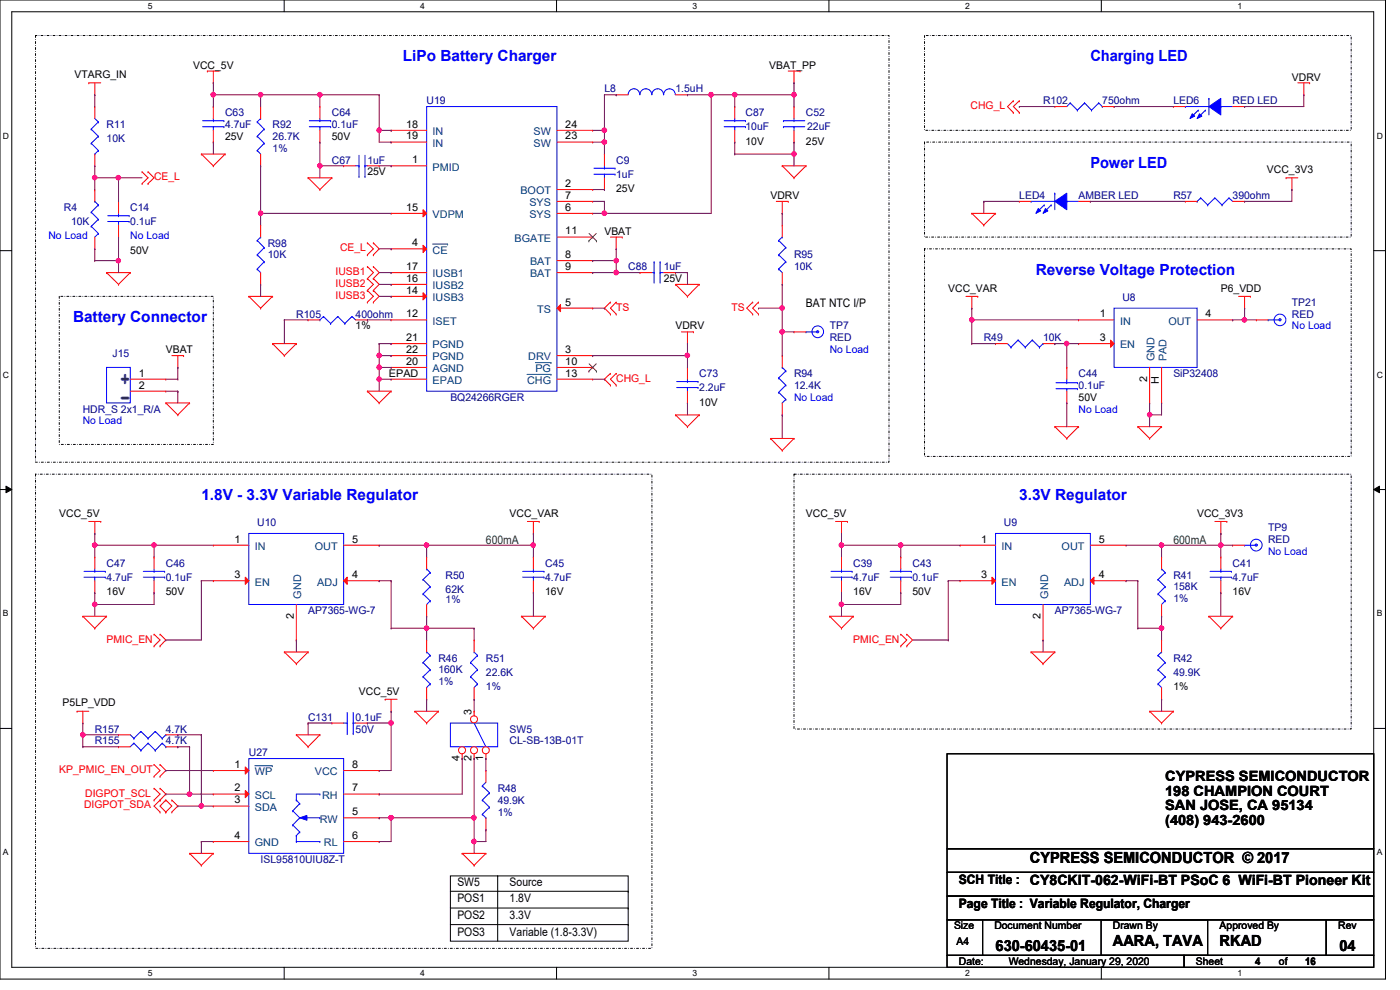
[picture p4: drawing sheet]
<svg xmlns="http://www.w3.org/2000/svg" width="297mm" height="210mm" viewBox="0 0 297 210" stroke-linecap="round" stroke-linejoin="round" font-family="sans-serif">
<defs><g id="words">
<g font-size="4.7" fill="#400080">
<text x="27.9" y="82" transform="rotate(-90 27.9 82)">+</text>
<text x="25.1" y="85.7">-</text>
</g>
<g font-size="3.3" fill="#00f">
<text x="85.5" y="13">LiPo Battery Charger</text>
<text x="231.3" y="13">Charging LED</text>
<text x="231.3" y="35.7">Power LED</text>
<text x="219.7" y="58.3">Reverse Voltage Protection</text>
<text x="15.5" y="68.4">Battery Connector</text>
<text x="42.7" y="106.1">1.8V - 3.3V Variable Regulator</text>
<text x="216.2" y="106.1">3.3V Regulator</text>
</g>
<g font-size="3.3">
<text x="218.5" y="183">CYPRESS SEMICONDUCTOR © 2017</text>
<text x="211.2" y="201.6">630-60435-01</text>
<text x="236.1" y="200.6">AARA, TAVA</text>
<text x="258.7" y="200.6">RKAD</text>
<text x="284.1" y="201.6">04</text>
</g>
<g font-size="3">
<text x="247.2" y="165.7">CYPRESS SEMICONDUCTOR</text>
<text x="247.2" y="168.8">198 CHAMPION COURT</text>
<text x="247.2" y="171.9">SAN JOSE, CA 95134</text>
<text x="247.2" y="175">(408) 943-2600</text>
</g>
<g font-size="2.8">
<text x="203.4" y="187.6">SCH Title : CY8CKIT-062-WiFi-BT PSoC 6 WiFi-BT Pioneer Kit</text>
<text x="203.4" y="192.7">Page Title : Variable Regulator, Charger</text>
</g>
<g font-size="2.5">
<text x="171" y="65.1">BAT NTC I/P</text>
<text x="97" y="188">SW5</text>
<text x="97" y="191.3">POS1</text>
<text x="108.1" y="188">Source</text>
<text x="108.1" y="191.3">1.8V</text>
<text x="97" y="194.9">POS2</text>
<text x="108.1" y="194.9">3.3V</text>
<text x="97" y="198.6">POS3</text>
<text x="108.1" y="198.6">Variable (1.8-3.3V)</text>
</g>
<g font-size="2.5" fill="#008000">
<text x="103.1" y="115.4">600mA</text>
<text x="248.9" y="115.4">600mA</text>
</g>
<g font-size="2.2">
<text x="15.8" y="16.6">VTARG_IN</text>
<text x="41" y="14.6">VCC_5V</text>
<text x="163.2" y="14.6">VBAT_PP</text>
<text x="274.1" y="17.1">VDRV</text>
<text x="47.8" y="29.7">25V</text>
<text x="70.4" y="29.7">50V</text>
<text x="86.2" y="27.1">18</text>
<text x="86.2" y="29.6">19</text>
<text x="119.9" y="29.6">23</text>
<text x="119.9" y="27.1">24</text>
<text x="87.5" y="34.6">1</text>
<text x="158.2" y="30.7">10V</text>
<text x="171" y="30.7">25V</text>
<text x="77.9" y="37.2">25V</text>
<text x="119.9" y="39.7">2</text>
<text x="130.7" y="40.7">25V</text>
<text x="268.8" y="36.7">VCC_3V3</text>
<text x="86.2" y="44.7">15</text>
<text x="119.9" y="44.7">6</text>
<text x="119.9" y="42.2">7</text>
<text x="163.4" y="42.2">VDRV</text>
<text x="27.6" y="53.8">50V</text>
<text x="87.5" y="52.2">4</text>
<text x="119.9" y="49.7">11</text>
<text x="128.2" y="49.8">VBAT</text>
<text x="86.2" y="59.8">16</text>
<text x="86.2" y="57.3">17</text>
<text x="119.9" y="54.7">8</text>
<text x="119.9" y="57.3">9</text>
<text x="140.8" y="59.9">25V</text>
<text x="86.2" y="62.3">14</text>
<text x="119.9" y="64.8">5</text>
<text x="201.2" y="61.8">VCC_VAR</text>
<text x="259" y="61.8">P6_VDD</text>
<text x="75.4" y="69.9">1%</text>
<text x="86.2" y="67.3">12</text>
<text x="143.3" y="69.9">VDRV</text>
<text x="233.3" y="67.3">1</text>
<text x="255.7" y="67.3">4</text>
<text x="35.2" y="74.9">VBAT</text>
<text x="86.2" y="77.4">20</text>
<text x="86.2" y="72.3">21</text>
<text x="86.2" y="74.9">22</text>
<text x="119.9" y="74.9">3</text>
<text x="119.9" y="77.4">10</text>
<text x="233.3" y="72.3">3</text>
<text x="29.4" y="79.9">1</text>
<text x="29.4" y="82.4">2</text>
<text x="82.5" y="79.9">EPAD</text>
<text x="119.9" y="79.9">13</text>
<text x="243.3" y="81" transform="rotate(-90 243.3 81)">2</text>
<text x="245.9" y="81.4" transform="rotate(-90 245.9 81.4)">H</text>
<text x="148.3" y="86">10V</text>
<text x="228.8" y="85">50V</text>
<text x="12.6" y="109.6">VCC_5V</text>
<text x="108.1" y="109.6">VCC_VAR</text>
<text x="171" y="109.6">VCC_5V</text>
<text x="254" y="109.6">VCC_3V3</text>
<text x="49.7" y="115.1">1</text>
<text x="74.7" y="115.1">5</text>
<text x="208.2" y="115.1">1</text>
<text x="233.1" y="115.1">5</text>
<text x="49.7" y="122.6">3</text>
<text x="74.7" y="122.6">4</text>
<text x="208.2" y="122.6">3</text>
<text x="233.1" y="122.6">4</text>
<text x="22.6" y="126.2">16V</text>
<text x="35.2" y="126.2">50V</text>
<text x="62.3" y="131.3" transform="rotate(-90 62.3 131.3)">2</text>
<text x="115.7" y="126.2">16V</text>
<text x="181" y="126.2">16V</text>
<text x="193.6" y="126.2">50V</text>
<text x="220.7" y="131.3" transform="rotate(-90 220.7 131.3)">2</text>
<text x="261.5" y="126.2">16V</text>
<text x="13.3" y="149.9">P5LP_VDD</text>
<text x="76.2" y="147.4">VCC_5V</text>
<text x="248.9" y="146.3">1%</text>
<text x="100" y="151.6" transform="rotate(-90 100 151.6)">3</text>
<text x="97.5" y="161.5" transform="rotate(-90 97.5 161.5)">4</text>
<text x="100" y="161.5" transform="rotate(-90 100 161.5)">2</text>
<text x="102.5" y="161.5" transform="rotate(-90 102.5 161.5)">1</text>
<text x="49.7" y="162.9">1</text>
<text x="49.7" y="167.9">2</text>
<text x="74.7" y="167.9">7</text>
<text x="74.7" y="162.9">8</text>
<text x="49.7" y="170.4">3</text>
<text x="74.7" y="172.9">5</text>
<text x="49.7" y="178">4</text>
<text x="74.7" y="178">6</text>
<text x="202.4" y="197.1">Size</text>
<text x="210.9" y="197.1">Document Number</text>
<text x="236.1" y="197.1">Drawn By</text>
<text x="258.7" y="197.1">Approved By</text>
<text x="283.9" y="197.1">Rev</text>
<text x="202.9" y="200.4">A4</text>
<text x="203.4" y="204.7">Date:</text>
<text x="214" y="204.7">Wednesday, January 29, 2020</text>
<text x="253.7" y="204.7">Sheet</text>
<text x="266.3" y="204.7">4</text>
<text x="271.3" y="204.7">of</text>
<text x="276.9" y="204.7">16</text>
</g>
<g font-size="2.2" fill="#000080">
<text x="90.5" y="22.1">U19</text>
<text x="128.2" y="19.6">L8</text>
<text x="143.3" y="19.6">1.5uH</text>
<text x="221.3" y="22.1">R102</text>
<text x="233.8" y="22.1">750ohm</text>
<text x="248.9" y="22.1">LED6</text>
<text x="261.5" y="22.1">RED LED</text>
<text x="22.6" y="27.2">R11</text>
<text x="47.8" y="24.6">C63</text>
<text x="47.8" y="27.2">4.7uF</text>
<text x="57.8" y="27.2">R92</text>
<text x="57.8" y="29.7">26.7K</text>
<text x="70.4" y="24.6">C64</text>
<text x="70.4" y="27.2">0.1uF</text>
<text x="158.2" y="24.6">C87</text>
<text x="158.2" y="27.6">10uF</text>
<text x="171" y="24.6">C52</text>
<text x="171.2" y="27.6">22uF</text>
<text x="22.6" y="30.2">10K</text>
<text x="57.8" y="32.2">1%</text>
<text x="70.4" y="34.7">C67</text>
<text x="77.9" y="34.7">1uF</text>
<text x="130.7" y="34.7">C9</text>
<text x="130.7" y="37.7">1uF</text>
<text x="13.5" y="44.7">R4</text>
<text x="15.1" y="47.8">10K</text>
<text x="27.6" y="44.7">C14</text>
<text x="27.6" y="47.8">0.1uF</text>
<text x="216.2" y="42.2">LED4</text>
<text x="228.8" y="42.2">AMBER LED</text>
<text x="248.9" y="42.2">R57</text>
<text x="261.5" y="42.2">390ohm</text>
<text x="56.8" y="52.3">R98</text>
<text x="56.8" y="54.8">10K</text>
<text x="133.3" y="57.3">C88</text>
<text x="140.8" y="57.3">1uF</text>
<text x="168.4" y="54.8">R95</text>
<text x="168.4" y="57.3">10K</text>
<text x="238.1" y="63.9">U8</text>
<text x="274.1" y="64.9">TP21</text>
<text x="62.9" y="67.4">R105</text>
<text x="75.4" y="67.4">400ohm</text>
<text x="176" y="69.9">TP7</text>
<text x="274.1" y="67.4">RED</text>
<text x="23.9" y="75.7">J15</text>
<text x="176" y="72.4">RED</text>
<text x="208.7" y="72.4">R49</text>
<text x="221.3" y="72.4">10K</text>
<text x="148.3" y="80">C73</text>
<text x="148.3" y="83">2.2uF</text>
<text x="168.4" y="80">R94</text>
<text x="168.4" y="82.5">12.4K</text>
<text x="228.8" y="80">C44</text>
<text x="228.8" y="82.5">0.1uF</text>
<text x="248.9" y="80">SiP32408</text>
<text x="17.6" y="87.5">HDR_S 2x1_R/A</text>
<text x="95.5" y="85">BQ24266RGER</text>
<text x="54.6" y="111.6">U10</text>
<text x="213" y="111.6">U9</text>
<text x="269" y="112.6">TP9</text>
<text x="269" y="115.2">RED</text>
<text x="22.6" y="120.2">C47</text>
<text x="22.6" y="123.2">4.7uF</text>
<text x="35.2" y="120.2">C46</text>
<text x="35.2" y="123.2">0.1uF</text>
<text x="94.5" y="122.7">R50</text>
<text x="94.5" y="125.7">62K</text>
<text x="115.7" y="120.2">C45</text>
<text x="115.7" y="123.2">4.7uF</text>
<text x="181" y="120.2">C39</text>
<text x="181" y="123.2">4.7uF</text>
<text x="193.6" y="120.2">C43</text>
<text x="193.6" y="123.2">0.1uF</text>
<text x="248.9" y="122.7">R41</text>
<text x="248.9" y="125.2">158K</text>
<text x="261.5" y="120.2">C41</text>
<text x="261.5" y="123.2">4.7uF</text>
<text x="65.4" y="130.3">AP7365-WG-7</text>
<text x="94.5" y="128">1%</text>
<text x="223.8" y="130.3">AP7365-WG-7</text>
<text x="248.9" y="127.8">1%</text>
<text x="93" y="140.3">R46</text>
<text x="93" y="142.8">160K</text>
<text x="103.1" y="140.3">R51</text>
<text x="103.1" y="143.3">22.6K</text>
<text x="248.9" y="140.3">R42</text>
<text x="248.9" y="143.3">49.9K</text>
<text x="93" y="145.3">1%</text>
<text x="103.1" y="146.3">1%</text>
<text x="20.1" y="155.4">R157</text>
<text x="35.2" y="155.4">4.7K</text>
<text x="65.4" y="152.9">C131</text>
<text x="75.4" y="152.9">0.1uF</text>
<text x="75.4" y="155.4">50V</text>
<text x="108.1" y="155.4">SW5</text>
<text x="20.1" y="157.9">R155</text>
<text x="35.2" y="157.9">4.7K</text>
<text x="52.8" y="160.4">U27</text>
<text x="108.1" y="157.9">CL-SB-13B-01T</text>
<text x="105.6" y="168">R48</text>
<text x="105.6" y="170.5">49.9K</text>
<text x="105.6" y="173">1%</text>
<text x="55.3" y="183">ISL95810UIU8Z-T</text>
</g>
<g font-size="2.2" fill="#f00">
<text x="205.9" y="23.2">CHG_L</text>
<text x="32.7" y="38.2">CE_L</text>
<text x="72.1" y="53.3">CE_L</text>
<text x="71.2" y="58.3">IUSB1</text>
<text x="71.2" y="60.9">IUSB2</text>
<text x="71.2" y="63.4">IUSB3</text>
<text x="130.7" y="65.9">TS</text>
<text x="155.2" y="65.9">TS</text>
<text x="130.7" y="81">CHG_L</text>
<text x="22.6" y="136.3">PMIC_EN</text>
<text x="181" y="136.3">PMIC_EN</text>
<text x="12.6" y="164">KP_PMIC_EN_OUT</text>
<text x="17.8" y="171.5">DIGPOT_SDA</text>
<text x="18.1" y="169">DIGPOT_SCL</text>
</g>
<g font-size="2.2" fill="#004080">
<text x="91.8" y="28.7">IN</text>
<text x="113.2" y="28.7">SW</text>
<text x="91.8" y="31.2">IN</text>
<text x="113.2" y="31.2">SW</text>
<text x="91.8" y="36.2">PMID</text>
<text x="110.4" y="41.2">BOOT</text>
<text x="91.8" y="46.3">VDPM</text>
<text x="112.3" y="46.3">SYS</text>
<text x="112.3" y="43.7">SYS</text>
<text x="91.8" y="53.8">CE</text>
<text x="109.1" y="51.3">BGATE</text>
<text x="91.8" y="58.8">IUSB1</text>
<text x="112.4" y="56.3">BAT</text>
<text x="112.4" y="58.8">BAT</text>
<text x="91.8" y="63.9">IUSB3</text>
<text x="91.8" y="61.3">IUSB2</text>
<text x="91.8" y="68.9">ISET</text>
<text x="114" y="66.4">TS</text>
<text x="237.6" y="68.9">IN</text>
<text x="247.9" y="68.9">OUT</text>
<text x="91.8" y="73.9">PGND</text>
<text x="91.8" y="76.5">PGND</text>
<text x="112.1" y="76.5">DRV</text>
<text x="237.6" y="73.9">EN</text>
<text x="244.9" y="76.7" transform="rotate(-90 244.9 76.7)">GND</text>
<text x="247.5" y="76.7" transform="rotate(-90 247.5 76.7)">PAD</text>
<text x="91.8" y="79">AGND</text>
<text x="91.8" y="81.4">EPAD</text>
<text x="111.8" y="81.4">CHG</text>
<text x="113.6" y="79">PG</text>
<text x="54.1" y="116.7">IN</text>
<text x="66.8" y="116.7">OUT</text>
<text x="212.5" y="116.7">IN</text>
<text x="225.2" y="116.7">OUT</text>
<text x="54.1" y="124.2">EN</text>
<text x="67.3" y="124.2">ADJ</text>
<text x="212.5" y="124.2">EN</text>
<text x="225.7" y="124.2">ADJ</text>
<text x="63.9" y="127" transform="rotate(-90 63.9 127)">GND</text>
<text x="222.3" y="127" transform="rotate(-90 222.3 127)">GND</text>
<text x="54.1" y="164.5">WP</text>
<text x="66.8" y="164.5">VCC</text>
<text x="54.1" y="169.5">SCL</text>
<text x="54.1" y="172">SDA</text>
<text x="68.3" y="169.5">RH</text>
<text x="54.1" y="179.5">GND</text>
<text x="67.8" y="174.5">RW</text>
<text x="68.7" y="179.5">RL</text>
</g>
<g font-size="2.2" fill="#00f">
<text x="10.3" y="50.8">No Load</text>
<text x="27.6" y="50.8">No Load</text>
<text x="274.1" y="69.9">No Load</text>
<text x="176" y="74.9">No Load</text>
<text x="168.4" y="85">No Load</text>
<text x="228.8" y="87.5">No Load</text>
<text x="17.6" y="90">No Load</text>
<text x="269" y="117.7">No Load</text>
</g>
<g font-size="1.8">
<text x="31.4" y="1.9">5</text>
<text x="89.2" y="1.9">4</text>
<text x="146.9" y="1.9">3</text>
<text x="204.7" y="1.9">2</text>
<text x="262.5" y="1.9">1</text>
<text x=".6" y="29.4">D</text>
<text x="292.1" y="29.4">D</text>
<text x=".6" y="80.1">C</text>
<text x="292.1" y="80.1">C</text>
<text x=".6" y="130.8">B</text>
<text x="292.1" y="130.8">B</text>
<text x=".6" y="181.4">A</text>
<text x="292.1" y="181.4">A</text>
<text x="31.4" y="207.1">5</text>
<text x="89.2" y="207.1">4</text>
<text x="146.9" y="207.1">3</text>
<text x="204.7" y="207.1">2</text>
<text x="262.5" y="207.1">1</text>
</g>
</g></defs>
<path d="M0 0h293.9v207.7h-293.9zM2.5 2.5h288.9v202.7h-288.9z" fill="none" stroke="#000" stroke-width=".21"/>
<g fill="#fff">
<path d="M31.4 .3h.9v1.9h-.9z"/>
<path d="M31.4 205.4h.9v2h-.9z"/>
</g>
<path d="M60.3 0v2.5M60.3 205.2v2.5" fill="none" stroke="#000" stroke-width=".21"/>
<g fill="#fff">
<path d="M89.2 .3h.9v1.9h-.9z"/>
<path d="M89.2 205.4h.9v2h-.9z"/>
</g>
<path d="M118.1 0v2.5M118.1 205.2v2.5" fill="none" stroke="#000" stroke-width=".21"/>
<g fill="#fff">
<path d="M146.9 .3h1v1.9h-1z"/>
<path d="M146.9 205.4h1v2h-1z"/>
</g>
<path d="M175.9 0v2.5M175.9 205.2v2.5" fill="none" stroke="#000" stroke-width=".21"/>
<g fill="#fff">
<path d="M204.7 .3h1v1.9h-1z"/>
<path d="M204.7 205.4h1v2h-1z"/>
</g>
<path d="M233.6 0v2.5M233.6 205.2v2.5" fill="none" stroke="#000" stroke-width=".21"/>
<g fill="#fff">
<path d="M262.5 .3h1v1.9h-1z"/>
<path d="M262.5 205.4h1v2h-1z"/>
<path d="M.6 27.8h1.3v2h-1.3z"/>
<path d="M292.1 27.8h1.2v2h-1.2z"/>
<path d="M.6 78.5h1.3v2h-1.3z"/>
<path d="M292.1 78.5h1.2v2h-1.2z"/>
</g>
<path d="M0 53.2h2.5M291.4 53.2h2.5" fill="none" stroke="#000" stroke-width=".21"/>
<g fill="#fff">
<path d="M.6 129.2h1.2v1.9h-1.2z"/>
<path d="M292.1 129.2h1.1v1.9h-1.1z"/>
</g>
<path d="M0 103.8h2.5M1.3 103.1l1.2 .7-1.2 .7zM291.4 103.8l1.3-.7v1.4zM291.4 103.8h2.5" fill="none" stroke="#000" stroke-width=".21"/>
<path d="M1.3 103.1l1.2 .7-1.2 .7zM291.4 103.8l1.3-.7v1.4z" fill="#000"/>
<g fill="#fff">
<path d="M.6 179.8h1.2v2h-1.2z"/>
<path d="M292.1 179.8h1.1v2h-1.1z"/>
</g>
<g fill="none" stroke="#000" stroke-width=".21">
<path d="M0 154.5h2.5M200.9 159.9h90.5v20.1h-90.5zM291.4 154.5h2.5M95.5 185.8h37.8v13.8h-37.8zM95.5 192.6h37.8M95.5 189.1h37.8M95.5 196.1h37.8M105.6 185.8h.1M105.6 185.8v13.8M133.3 192.6h.1M133.3 189.1h.1M133.3 196.1h.1"/>
<path d="M200.9 180h90.5v5h-90.5zM200.9 185h90.5v5.1h-90.5zM200.9 195.1h7.5v7.5h-7.5zM200.9 190.1h90.5v5h-90.5zM208.4 195.1h72.9v7.5h-72.9zM233.6 195.1h22.6v7.5h-22.6zM281.3 195.1h10.1v7.5h-10.1zM200.9 202.6h50.3v2.6h-50.3zM251.2 202.6h40.2v2.6h-40.2z"/>
</g>
<path d="M7.5 7.5h181.1v90.5h-181.1zM196.1 7.5h90.5v20.1h-90.5zM196.1 30.1h90.5v20.2h-90.5zM196.1 52.8h90.5v44h-90.5zM12.6 62.9h32.7v31.4h-32.7zM7.5 100.6h130.8v100.6h-130.8zM168.4 100.6h118.2v54h-118.2z" fill="none" stroke="#000" stroke-width=".21" stroke-dasharray=".4 .4 0 .4"/>
<g fill="none" stroke="#f00" stroke-width=".21">
<path d="M18.8 17.6h.1M18.8 17.6h2.6M20.1 17.6v2.5M44 15.1h.1M44 15.1h2.5M45.3 17.6h.1M45.3 15.1v2.5M167.2 15.1h2.5M168.4 17.6h.1M168.4 15.1v2.5M169.7 15.1h.1M275.3 17.6h2.5"/>
<path d="M276.6 17.6v2.5M277.8 17.6h.1M20.1 20.1h.1M30.1 36.4h.1M30.1 38.9h.1M30.1 36.4l1.3 1.3-1.3 1.2M31.4 36.4h.1M31.4 38.9h.1M31.4 36.4l1.3 1.3-1.3 1.2M42.7 32.7h.1M42.7 32.7h5.1M42.7 32.7l2.6 2.5"/>
<path d="M45.3 35.2h.1M47.8 32.7h.1M47.8 32.7l-2.5 2.5M65.4 37.7h.1M65.4 37.7h5M65.4 37.7l2.5 2.5M70.4 37.7h.1M70.4 37.7l-2.5 2.5M83 35.2h.1M83 35.2h7.5M165.9 35.2h.1M165.9 35.2h5.1"/>
<path d="M165.9 35.2l2.5 2.5M168.4 37.7h.1M171 35.2h.1M171 35.2l-2.6 2.5M215 21.4h.1M215 23.9h.1M215 21.4l-1.3 1.2 1.3 1.3M216.2 21.4h.1M216.2 23.9h.1M216.2 21.4l-1.2 1.2 1.2 1.3M272.8 37.7h.1M272.8 37.7h2.5"/>
<path d="M274.1 37.7v2.5M276.6 20.1h.1M22.6 57.8h.1M22.6 57.8h5M22.6 57.8l2.5 2.5M27.6 57.8h.1M27.6 57.8l-2.5 2.5M67.9 40.2h.1M77.9 59.1h.1M77.9 56.6h.1M77.9 54.1h.1M77.9 51.5h.1"/>
<path d="M77.9 56.6l1.3 1.2-1.3 1.3M77.9 59.1l1.3 1.2-1.3 1.3M77.9 51.5l1.3 1.3-1.3 1.3M79.2 56.6h.1M79.2 59.1h.1M79.2 51.5h.1M79.2 54.1h.1M79.2 56.6l1.2 1.2-1.2 1.3M79.2 59.1l1.2 1.2-1.2 1.3M79.2 51.5l1.2 1.3-1.2 1.3M118.2 40.2h7.5M125.7 40.2h.1"/>
<path d="M129.5 50.3h2.5M130.7 52.8h.1M130.7 50.3v2.5M132 50.3h.1M164.7 42.7h2.5M165.9 45.3h.1M165.9 42.7v2.6M167.2 42.7h.1M206.2 45.3h.1M206.2 45.3h5M206.2 45.3l2.5 2.5M208.7 47.8h.1"/>
<path d="M211.2 45.3h.1M211.2 45.3l-2.5 2.5M274.1 40.2h.1M25.1 60.3h.1M36.4 75.4h2.5M37.7 77.9h.1M37.7 75.4v2.5M38.9 75.4h.1M52.8 62.9h.1M52.8 62.9h5M52.8 62.9l2.5 2.5M55.3 65.4h.1"/>
<path d="M57.8 72.9h.1M57.8 62.9h.1M57.8 72.9h5.1M57.8 72.9l2.5 2.5M57.8 62.9l-2.5 2.5M60.3 75.4h.1M62.9 72.9h.1M62.9 72.9l-2.6 2.5M77.9 61.6h.1M77.9 64.1h.1M77.9 61.6l1.3 1.3-1.3 1.2M79.2 61.6h.1"/>
<path d="M79.2 64.1h.1M79.2 61.6l1.2 1.3-1.2 1.2M118.2 75.4h7.5M125.7 75.4h.1M129.5 66.6h.1M129.5 64.1h.1M129.5 79.2h.1M129.5 64.1l-1.3 1.3 1.3 1.2M129.5 79.2l-1.3 1.2 1.3 1.3M130.7 64.1h.1M130.7 66.6h.1M130.7 79.2h.1"/>
<path d="M130.7 64.1l-1.2 1.3 1.2 1.2M130.7 79.2l-1.2 1.2 1.2 1.3M143.3 60.3h.1M143.3 60.3h5M143.3 60.3l2.5 2.6M144.6 70.4h2.5M145.8 62.9h.1M145.8 72.9h.1M145.8 70.4v2.5M147.1 70.4h.1M148.3 60.3h.1M148.3 60.3l-2.5 2.6"/>
<path d="M159.7 64.1h.1M159.7 66.6h.1M159.7 64.1l-1.3 1.3 1.3 1.2M160.9 64.1h.1M160.9 66.6h.1M160.9 64.1l-1.2 1.3 1.2 1.2M204.9 62.9h2.5M206.2 65.4h.1M206.2 62.9v2.5M207.4 62.9h.1M262.8 62.9h2.5M264 65.4h.1"/>
<path d="M264 62.9v2.5M265.3 62.9h.1M35.2 85.5h.1M35.2 85.5h5M35.2 85.5l2.5 2.5M37.7 88h.1M40.2 85.5h.1M40.2 85.5l-2.5 2.5M77.9 83h.1M77.9 83h5.1M77.9 83l2.5 2.5M80.4 85.5h.1"/>
<path d="M83 83h.1M83 83l-2.6 2.5M129.5 81.7h.1M130.7 81.7h.1M143.3 88h.1M143.3 88h5M143.3 88l2.5 2.5M145.8 90.5h.1M148.3 88h.1M148.3 88l-2.5 2.5M163.4 93h.1M163.4 93h5"/>
<path d="M163.4 93l2.5 2.5M165.9 95.5h.1M168.4 93h.1M168.4 93l-2.5 2.5M223.8 90.5h.1M223.8 90.5h5M223.8 90.5l2.5 2.5M226.3 93h.1M228.8 90.5h.1M228.8 90.5l-2.5 2.5M241.4 90.5h.1M241.4 90.5h5"/>
<path d="M241.4 90.5l2.5 2.5M243.9 93h.1M246.4 90.5h.1M246.4 90.5l-2.5 2.5M18.8 110.6h2.6M20.1 113.2h.1M20.1 110.6v2.6M21.4 110.6h.1M111.9 110.6h2.5M113.2 113.2h.1M113.2 110.6v2.6M114.4 110.6h.1"/>
<path d="M177.2 110.6h2.6M178.5 113.2h.1M178.5 110.6v2.6M179.8 110.6h.1M257.7 110.6h2.6M259 113.2h.1M259 110.6v2.6M260.3 110.6h.1M17.6 130.7h.1M17.6 130.7h5M17.6 130.7l2.5 2.6M20.1 133.3h.1"/>
<path d="M22.6 130.7h.1M22.6 130.7l-2.5 2.6M32.7 134.5h.1M32.7 137h.1M32.7 134.5l1.3 1.3-1.3 1.2M34 137h.1M34 134.5h.1M34 134.5l1.2 1.3-1.2 1.2M60.3 138.3h.1M60.3 138.3h5.1M60.3 138.3l2.6 2.5M65.4 138.3h.1"/>
<path d="M65.4 138.3l-2.5 2.5M110.6 130.7h.1M110.6 130.7h5.1M110.6 130.7l2.6 2.6M113.2 133.3h.1M115.7 130.7h.1M115.7 130.7l-2.5 2.6M176 130.7h.1M176 130.7h5M176 130.7l2.5 2.6M178.5 133.3h.1M181 130.7h.1"/>
<path d="M181 130.7l-2.5 2.6M191.1 134.5h.1M191.1 137h.1M191.1 134.5l1.3 1.3-1.3 1.2M192.4 137h.1M192.4 134.5h.1M192.4 134.5l1.2 1.3-1.2 1.2M218.7 138.3h.1M218.7 138.3h5.1M218.7 138.3l2.6 2.5M223.8 138.3h.1M223.8 138.3l-2.5 2.5"/>
<path d="M256.5 130.7h.1M256.5 130.7h5M256.5 130.7l2.5 2.6M259 133.3h.1M261.5 130.7h.1M261.5 130.7l-2.5 2.6M16.3 150.9h.1M16.3 150.9h2.5M17.6 153.4h.1M17.6 150.9v2.5M62.9 155.9h.1M62.9 140.8h.1"/>
<path d="M62.9 155.9h5M62.9 155.9l2.5 2.5M65.4 158.4h.1M67.9 155.9h.1M67.9 155.9l-2.5 2.5M81.7 148.3h.1M81.7 148.3h2.5M83 150.9h.1M83 148.3v2.6M88 150.9h.1M88 150.9h5M88 150.9l2.5 2.5"/>
<path d="M90.5 153.4h.1M93 150.9h.1M93 150.9l-2.5 2.5M221.3 140.8h.1M243.9 150.9h.1M243.9 150.9h5M243.9 150.9l2.5 2.5M246.4 153.4h.1M248.9 150.9h.1M248.9 150.9l-2.5 2.5M32.7 167.2h.1M32.7 169.7h.1"/>
<path d="M32.7 162.2h.1M32.7 164.7h.1M32.7 167.2l1.3 1.2-1.3 1.3M32.7 162.2l1.3 1.2-1.3 1.3M34 169.7h.1M34 167.2h.1M34 172.3h.1M34 164.7h.1M34 162.2h.1M34 169.7l-1.3 1.3 1.3 1.3M34 167.2l1.2 1.2-1.2 1.3M34 162.2l1.2 1.2-1.2 1.3"/>
<path d="M35.2 172.3h.1M35.2 169.7h.1M35.2 169.7l1.2 1.3-1.2 1.3M35.2 169.7l-1.2 1.3 1.2 1.3M36.4 169.7h.1M36.4 172.3h.1M36.4 169.7l1.3 1.3-1.3 1.3M40.2 181h.1M40.2 181h5.1M40.2 181l2.5 2.6M42.7 183.6h.1M45.3 181h.1"/>
<path d="M45.3 181l-2.6 2.6M98 181h.1M98 181h5.1M98 181l2.6 2.6M100.6 183.6h.1M103.1 181h.1M103.1 181l-2.5 2.6"/>
</g>
<path d="M90.5 22.6h27.7v60.4h-27.7z" fill="none" stroke="#00f" stroke-width=".21"/>
<path d="M89.7 52l.8 .8-.8 .8z" fill="#f00"/>
<path d="M83 52.8h.1M83 52.8h7.5M89.7 52l.8 .8-.8 .8z" fill="none" stroke="#f00" stroke-width=".21"/>
<path d="M91.8 51.8h3.2M95 51.8h.1" fill="none" stroke="#004080" stroke-width=".21"/>
<path d="M118.2 65.4l.7-.8v1.5z" fill="#f00"/>
<g fill="none" stroke="#f00" stroke-width=".21">
<path d="M118.2 45.3h7.5M118.2 42.7h7.5M118.2 55.3h7.5M118.2 57.8h7.5M118.2 50.3h7.5M125.7 45.3h.1M125.7 42.7h.1M125.7 55.3h.1M125.7 57.8h.1M125.7 50.3h.1M83 67.9h.1M83 67.9h7.5"/>
<path d="M118.2 65.4l.7-.8v1.5zM118.2 65.4h7.5M118.2 77.9h7.5M125.7 65.4h.1M125.7 77.9h.1M118.2 80.4h7.5M125.7 80.4h.1"/>
</g>
<path d="M124.9 51.1h.1M125 49.5l1.5 1.6M126.5 49.5l-1.6 1.6M126.5 51.1h.1M124.9 78.7h.1M125 77.2l1.5 1.5M126.5 77.2l-1.6 1.5M126.5 78.7h.1" fill="none" stroke="#804000" stroke-width=".21"/>
<path d="M111.8 79.4h5.1M113.6 76.9h3.3M116.9 76.9h.1M116.9 79.4h.1" fill="none" stroke="#004080" stroke-width=".21"/>
<path d="M89.7 62.1l.8 .8-.8 .7z" fill="#f00"/>
<path d="M83 62.9h.1M83 62.9h7.5M89.7 62.1l.8 .8-.8 .7z" fill="none" stroke="#f00" stroke-width=".21"/>
<path d="M89.7 44.5l.8 .8-.8 .7z" fill="#f00"/>
<g fill="none" stroke="#f00" stroke-width=".21">
<path d="M20.1 22.6h.1M20.1 35.2h.1M20.1 22.6v2.5M20.1 32.7v2.5M83 27.6h.1M83 30.1h.1M83 27.6h7.5M83 30.1h7.5M118.2 27.6h7.5M118.2 30.1h7.5M125.7 30.1h.1M125.7 27.6h.1"/>
<path d="M83 45.3h.1M83 57.8h.1M83 45.3h7.5M83 57.8h7.5M89.7 44.5l.8 .8-.8 .7zM83 60.3h.1M83 77.9h.1M83 72.9h.1M83 75.4h.1M83 60.3h7.5M83 77.9h7.5M83 72.9h7.5"/>
<path d="M83 75.4h7.5M83 80.4h.1M83 80.4h7.5M25.1 155.9h.1M25.1 155.9h2.5M35.2 155.9h2.5M37.7 155.9h.1"/>
</g>
<g fill="none" stroke="#00f" stroke-width=".21">
<path d="M19.3 27.4h.1M19.3 30.4h.1M19.3 27.4l1.6 1.5M19.3 30.4l1.6 1.5M20.1 32.7h.1M20.1 25.1l.8 .8M20.9 25.9h.1M20.9 28.9h.1M20.9 31.9h.1M20.9 25.9l-1.6 1.5M20.9 28.9l-1.6 1.5M20.9 31.9l-.8 .8"/>
<path d="M27.6 155.9l.8 .7M28.4 156.6h.1M29.9 155.2h.1M29.9 155.2l-1.5 1.4M29.9 155.2l1.5 1.4M31.4 156.6h.1M32.9 155.2h.1M32.9 155.2l-1.5 1.4M32.9 155.2l1.5 1.4M34.4 156.6h.1M35.2 155.9h.1M35.2 155.9l-.8 .7"/>
</g>
<path d="M63.6 173.5l1.5-.5v1z" fill="#00f"/>
<g fill="none" stroke="#00f" stroke-width=".21">
<path d="M52.8 160.9h20.1v20.1h-20.1zM62.1 172h.1M62.1 175h.1M62.1 172l1.5 1.5M62.1 175l1.5 1.5M62.9 169.7h.1M62.9 177.2h.1M62.9 178.5h.1M62.9 177.2v1.3M62.9 169.7l.7 .8M62.9 178.5h5M63.6 173.5l1.5-.5v1z"/>
<path d="M63.6 170.5h.1M63.6 173.5h.1M63.6 176.5h.1M63.6 170.5l-1.5 1.5M63.6 173.5l-1.5 1.5M63.6 176.5l-.7 .7M64.9 173.5h3M67.9 173.5h.1M67.9 168.4h.1M67.9 178.5h.1M67.9 168.4h-5v1.3"/>
</g>
<path d="M52 162.7l.8 .7-.8 .8z" fill="#f00"/>
<path d="M45.3 163.4h.1M45.3 163.4h7.5M52 162.7l.8 .7-.8 .8z" fill="none" stroke="#f00" stroke-width=".21"/>
<path d="M54.1 162.4h3.6M57.7 162.4h.1" fill="none" stroke="#004080" stroke-width=".21"/>
<path d="M52 167.7l.8 .7-.8 .8z" fill="#f00"/>
<g fill="none" stroke="#f00" stroke-width=".21">
<path d="M45.3 22.6h.1M45.3 30.1h.1M45.3 22.6v2.5M45.3 27.6v2.5M55.3 35.2h.1M55.3 22.6h.1M55.3 22.6v2.5M55.3 32.7v2.5M67.9 22.6h.1M67.9 30.1h.1M67.9 22.6v2.5M67.9 27.6v2.5"/>
<path d="M72.9 35.2h.1M72.9 35.2h2.5M77.9 35.2h2.5M80.4 35.2h.1M168.4 22.6h.1M168.4 30.1h.1M168.4 22.6v2.5M168.4 27.6v2.5M223.8 22.6h.1M223.8 22.6h2.5M233.8 22.6h2.5M236.3 22.6h.1"/>
<path d="M25.1 42.7h.1M25.1 50.3h.1M25.1 42.7v2.6M25.1 47.8v2.5M226.3 77.9h.1M226.3 77.9v2.5M226.3 85.5h.1M226.3 83v2.5M45.3 115.7h.1M45.3 115.7h7.5M178.5 118.2h.1M178.5 118.2v2.5"/>
<path d="M62.9 135.8h.1M62.9 128.2v7.6M90.5 135.8h.1M90.5 135.8v2.5M178.5 125.7h.1M178.5 123.2v2.5M25.1 158.4h.1M25.1 158.4h2.5M35.2 158.4h2.5M37.7 158.4h.1M90.5 148.3h.1M90.5 145.8v2.5"/>
<path d="M45.3 168.4h.1M45.3 171h.1M45.3 178.5h.1M45.3 168.4h7.5M45.3 171h7.5M45.3 178.5h7.5M52 167.7l.8 .7-.8 .8zM72.9 168.4h7.5M72.9 178.5h7.5M72.9 173.5h7.5M72.9 163.4h7.5M80.4 173.5h.1"/>
<path d="M80.4 178.5h.1M80.4 168.4h.1M80.4 163.4h.1"/>
</g>
<g fill="none" stroke="#00f" stroke-width=".21">
<path d="M43 26.9h4.5M43 25.6h4.5M45.3 25.6h.1M45.3 26.9h.1M45.3 25.1v.5M45.3 26.9v.7M47.5 26.9h.1M47.5 25.6h.1M54.6 31.9h.1M54.6 28.9h.1M54.6 25.9h.1M54.6 31.9l.7 .8"/>
<path d="M54.6 28.9l1.4 1.5M54.6 25.9l1.4 1.5M55.3 25.1h.1M55.3 25.1l-.7 .8M56 30.4h.1M56 27.4h.1M56 30.4l-1.4 1.5M56 27.4l-1.4 1.5M65.6 26.9h4.5M65.6 25.6h4.5M67.9 25.6h.1M67.9 26.9h.1"/>
<path d="M67.9 25.1v.5M67.9 26.9v.7M70.1 26.9h.1M70.1 25.6h.1M75.4 35.2h.8M76.2 37.5h.1M76.2 35.2h.1M76.2 32.9v4.6M77.4 35.2h.1M77.4 37.5h.1M77.4 35.2h.5M77.4 32.9v4.6"/>
<path d="M166.2 26.9h.1M166.2 25.6h.1M166.2 26.9h4.5M166.2 25.6h4.5M168.4 25.6h.1M168.4 26.9h.1M168.4 25.1v.5M168.4 26.9v.7M227 21.8h.1M227 21.8l-.7 .8M227 21.8l1.6 1.6M228.6 23.4h.1"/>
<path d="M230.1 21.8h.1M230.1 21.8l-1.5 1.6M230.1 21.8l1.5 1.6M231.6 23.4h.1M233.1 21.8h.1M233.1 21.8l-1.5 1.6M233.1 21.8l.7 .8M233.8 22.6h.1M22.9 47h4.5M22.9 45.8h4.5M25.1 45.8h.1M25.1 47h.1"/>
<path d="M25.1 45.3v.5M25.1 47v.8M27.4 47h.1M27.4 45.8h.1M224 81.2h4.6M224 82.5h4.6M226.3 82.5h.1M226.3 81.2h.1M226.3 80.4v.8M226.3 82.5v.5M228.6 81.2h.1M228.6 82.5h.1"/>
<path d="M52.8 113.2h20.1v15h-20.1zM90.5 138.3h.1M90.5 138.3l.8 .7M91.3 139h.1M91.3 139l-1.6 1.5M176.3 122.4h4.5M176.3 121.2h4.5M178.5 121.2h.1M178.5 122.4h.1M178.5 120.7v.5M178.5 122.4v.8M180.8 122.4h.1"/>
<path d="M180.8 121.2h.1M28.4 157.6h.1M28.4 157.6l-.8 .8M28.4 157.6l1.5 1.6M29.9 159.2h.1M31.4 157.6h.1M31.4 157.6l-1.5 1.6M31.4 157.6l1.5 1.6M32.9 159.2h.1M34.4 157.6h.1M34.4 157.6l-1.5 1.6M34.4 157.6l.8 .8"/>
<path d="M35.2 158.4h.1M89.7 143.6h.1M89.7 140.5h.1M89.7 143.6l1.6 1.5M89.7 140.5l1.6 1.6M91.3 145.1h.1M91.3 142.1h.1M91.3 145.1l-.8 .7M91.3 142.1l-1.6 1.5"/>
</g>
<path d="M52 122.4l.8 .8-.8 .8z" fill="#f00"/>
<path d="M45.3 123.2h.1M45.3 123.2h7.5M52 122.4l.8 .8-.8 .8z" fill="none" stroke="#f00" stroke-width=".21"/>
<path d="M72.9 123.2l.8-.8v1.6z" fill="#f00"/>
<g fill="none" stroke="#f00" stroke-width=".21">
<path d="M155.9 22.6h.1M155.9 30.1h.1M155.9 22.6v2.5M155.9 27.6v2.5M20.1 52.8h.1M20.1 40.2h.1M20.1 40.2v2.5M20.1 50.3v2.5M211.2 72.9h.1M211.2 72.9h2.5M221.3 72.9h2.5M223.8 72.9h.1"/>
<path d="M72.9 115.7h7.5M80.4 115.7h.1M90.5 118.2h.1M90.5 118.2v2.5M72.9 123.2l.8-.8v1.6zM72.9 123.2h7.5M80.4 123.2h.1M90.5 130.7h.1M90.5 128.2v2.5"/>
</g>
<g fill="none" stroke="#00f" stroke-width=".21">
<path d="M153.6 26.9h4.6M153.6 25.6h4.6M155.9 25.6h.1M155.9 26.9h.1M155.9 25.1v.5M155.9 26.9v.7M158.2 26.9h.1M158.2 25.6h.1M251.5 22.6h.1M251.5 22.6h5M256.5 20.9h.1M256.5 20.9v3.5"/>
<path d="M259 22.6h.1M259 22.6h2.5M19.3 48h.1M19.3 45h.1M19.3 48l1.6 1.5M19.3 45l1.6 1.5M20.1 42.7h.1M20.1 42.7l.8 .8M20.9 49.5h.1M20.9 46.5h.1M20.9 43.5h.1M20.9 49.5l-.8 .8"/>
<path d="M20.9 46.5l-1.6 1.5M20.9 43.5l-1.6 1.5M213.7 72.9l.8 .8M214.5 73.7h.1M216 72.1h.1M216 72.1l-1.5 1.6M216 72.1l1.5 1.6M217.5 73.7h.1M219 72.1h.1M219 72.1l-1.5 1.6M219 72.1l1.5 1.6M220.5 73.7h.1"/>
<path d="M221.3 72.9h.1M221.3 72.9l-.8 .8M89.7 126h.1M89.7 122.9h.1M89.7 126l1.6 1.5M89.7 122.9l1.6 1.6M90.5 120.7h.1M90.5 120.7l.8 .8M91.3 127.5h.1M91.3 124.5h.1M91.3 121.5h.1M91.3 127.5l-.8 .7"/>
<path d="M91.3 124.5l-1.6 1.5M91.3 121.5l-1.6 1.4"/>
</g>
<path d="M256.5 22.6l2.5-1.7v3.5z" fill-rule="evenodd" fill="#00f"/>
<path d="M256.5 22.6l2.5-1.7v3.5z" fill="none" stroke="#00f" stroke-width=".21"/>
<path d="M252.9 24.1l.5 .5-1 .5z" fill-rule="evenodd" fill="#00f"/>
<path d="M252.9 24.1l.5 .5-1 .5z" fill="none" stroke="#00f" stroke-width=".21"/>
<path d="M254.5 24.1l.5 .5-1 .5z" fill-rule="evenodd" fill="#00f"/>
<path d="M254.2 23.4h.1M254.2 23.4l-1.5 1.5M254.5 24.1l.5 .5-1 .5zM255.7 23.4h.1M255.7 23.4l-1.5 1.5M95.5 153.4h10.1v5h-10.1zM100.6 153.4l2.5 5M103.1 158.4h.1" fill="none" stroke="#00f" stroke-width=".21"/>
<path d="M248.9 22.6h.1M248.9 22.6h2.6M261.5 22.6h2.5M264 22.6h.1" fill="none" stroke="#f00" stroke-width=".21"/>
<circle cx="103.1" cy="159.1" r=".75" fill="#fff"/>
<g fill="none" stroke="#f00" stroke-width=".21">
<path d="M103.1 159.9v1M103.1 160.9h.1"/>
<circle cx="103.1" cy="159.1" r=".75"/>
</g>
<circle cx="100.6" cy="159.1" r=".75" fill="#fff"/>
<g fill="none" stroke="#f00" stroke-width=".21">
<path d="M100.6 159.9v1M100.6 160.9h.1"/>
<circle cx="100.6" cy="159.1" r=".75"/>
</g>
<circle cx="100.6" cy="152.6" r=".75" fill="#fff"/>
<g fill="none" stroke="#f00" stroke-width=".21">
<path d="M100.6 150.9h.1M100.6 150.9v.9"/>
<circle cx="100.6" cy="152.6" r=".75"/>
</g>
<circle cx="98" cy="159.1" r=".75" fill="#fff"/>
<g fill="none" stroke="#f00" stroke-width=".21">
<path d="M55.3 47.8h.1M55.3 47.8v2.5M55.3 57.8v2.5M135.8 57.8h.1M135.8 57.8h2.5M140.8 57.8h2.5M143.3 57.8h.1M55.3 60.3h.1M266.5 67.9h.1M266.5 67.9h2.5M20.1 118.2h.1M20.1 118.2v2.5"/>
<path d="M191.1 118.2h.1M191.1 118.2v2.5M203.7 115.7h.1M203.7 115.7h7.5M259 118.2h.1M259 118.2v2.5M20.1 125.7h.1M20.1 123.2v2.5M191.1 125.7h.1M191.1 123.2v2.5M221.3 135.8h.1M221.3 128.2v7.6"/>
<path d="M259 125.7h.1M259 123.2v2.5M70.4 153.4h.1M70.4 153.4h2.5M75.4 153.4h2.5M77.9 153.4h.1M98 159.9v1M98 160.9h.1"/>
<circle cx="98" cy="159.1" r=".75"/>
</g>
<g fill="none" stroke="#00f" stroke-width=".21">
<path d="M54.6 57.1h.1M54.6 54.1h.1M54.6 51h.1M54.6 57.1l.7 .7M54.6 54.1l1.4 1.4M54.6 51l1.4 1.5M55.3 50.3h.1M55.3 50.3l-.7 .7M56 55.5h.1M56 52.5h.1M56 55.5l-1.4 1.6M56 52.5l-1.4 1.6"/>
<path d="M138.3 57.8h.5M138.8 57.8h.1M138.8 55.5h.1M138.8 55.5v4.6M140 55.5h.1M140 57.8h.1M140 57.8h.8M140 55.5v4.6M269 67.9h.1M269 67.9h2.6M271.4 67.7h.3v.3h-.3zM211.2 113.2h20.1v15h-20.1z"/>
<path d="M17.8 122.4h4.6M17.8 121.2h4.6M20.1 121.2h.1M20.1 122.4h.1M20.1 120.7v.5M20.1 122.4v.8M22.4 122.4h.1M22.4 121.2h.1M188.8 122.4h4.5M188.8 121.2h4.5M191.1 121.2h.1M191.1 122.4h.1"/>
<path d="M191.1 120.7v.5M191.1 122.4v.8M193.3 122.4h.1M193.3 121.2h.1M256.7 122.4h4.5M256.7 121.2h4.5M259 121.2h.1M259 122.4h.1M259 120.7v.5M259 122.4v.8M261.2 122.4h.1M261.2 121.2h.1"/>
<path d="M72.9 153.4h.8M73.7 155.6h.1M73.7 153.4h.1M73.7 151.1v4.5M74.9 153.4h.1M74.9 155.6h.1M74.9 153.4h.5M74.9 151.1v4.5"/>
<circle cx="271.6" cy="67.9" r="1.24"/>
</g>
<path d="M210.4 122.4l.8 .8-.8 .8z" fill="#f00"/>
<path d="M203.7 123.2h.1M203.7 123.2h7.5M210.4 122.4l.8 .8-.8 .8z" fill="none" stroke="#f00" stroke-width=".21"/>
<path d="M231.3 123.2l.8-.8v1.6z" fill="#f00"/>
<g fill="none" stroke="#f00" stroke-width=".21">
<path d="M165.9 47.8h.1M165.9 47.8v2.5M165.9 57.8v2.5M65.4 67.9h.1M65.4 67.9h2.5M75.4 67.9h2.5M77.9 67.9h.1M145.8 77.9h.1M145.8 77.9v2.5M165.9 60.3h.1M27.6 80.4h7.6M27.6 83h7.6"/>
<path d="M35.2 80.4h.1M35.2 83h.1M145.8 85.5h.1M145.8 83v2.5M32.7 118.2h.1M32.7 118.2v2.5M231.3 115.7h7.6M238.9 115.7h.1M32.7 125.7h.1M32.7 123.2v2.5M100.6 135.8h.1M100.6 135.8v2.5"/>
<path d="M231.3 123.2l.8-.8v1.6zM231.3 123.2h7.6M238.9 123.2h.1M100.6 148.3h.1M100.6 145.8v2.5"/>
</g>
<g fill="none" stroke="#00f" stroke-width=".21">
<path d="M165.2 57.1h.1M165.2 54.1h.1M165.2 51h.1M165.2 57.1l.7 .7M165.2 54.1l1.5 1.4M165.2 51l1.5 1.5M165.9 50.3h.1M165.9 50.3l-.7 .7M166.7 55.5h.1M166.7 52.5h.1M166.7 55.5l-1.5 1.6M166.7 52.5l-1.5 1.6"/>
<path d="M218.7 42.7h.1M218.7 42.7h5.1M223.8 41h.1M223.8 41v3.5M226.3 42.7h.1M226.3 42.7h2.5M22.6 77.9h5v7.6h-5zM67.9 67.9h.1M68.6 67.1h.1M68.6 67.1l1.5 1.5M68.6 67.1l-.7 .8M70.1 68.6h.1"/>
<path d="M71.7 67.1h.1M71.7 67.1l1.5 1.5M71.7 67.1l-1.6 1.5M73.2 68.6h.1M74.7 67.1h.1M74.7 67.1l.7 .8M74.7 67.1l-1.5 1.5M143.6 82.2h4.5M143.6 80.9h4.5M145.8 80.9h.1M145.8 82.2h.1M145.8 80.4v.5"/>
<path d="M145.8 82.2v.8M148.1 82.2h.1M148.1 80.9h.1M30.4 122.4h4.5M30.4 121.2h4.5M32.7 121.2h.1M32.7 122.4h.1M32.7 120.7v.5M32.7 122.4v.8M34.9 122.4h.1M34.9 121.2h.1M100.6 138.3h.1"/>
<path d="M100.6 138.3l.7 .7M101.3 139h.1M101.3 139l-1.5 1.5M99.8 143.6h.1M99.8 140.5h.1M99.8 143.6l1.5 1.5M99.8 140.5l1.5 1.6M101.3 145.1h.1M101.3 142.1h.1M101.3 145.1l-.7 .7M101.3 142.1l-1.5 1.5"/>
</g>
<path d="M223.8 42.7l2.5-1.7v3.5z" fill-rule="evenodd" fill="#00f"/>
<path d="M223.8 42.7l2.5-1.7v3.5z" fill="none" stroke="#00f" stroke-width=".21"/>
<path d="M220.3 44.2l.5 .5-1 .6z" fill-rule="evenodd" fill="#00f"/>
<path d="M220.3 44.2l.5 .5-1 .6z" fill="none" stroke="#00f" stroke-width=".21"/>
<path d="M221.8 44.2l.5 .5-1 .6z" fill-rule="evenodd" fill="#00f"/>
<g fill="none" stroke="#00f" stroke-width=".21">
<path d="M133.3 20.1a1.23 1.23 0 0 1 1.2-1.3 1.23 1.23 0 0 1 1.2 1.3M135.8 20.1a1.25 1.25 0 0 1 1.2-1.3 1.25 1.25 0 0 1 1.3 1.3M138.3 20.1a1.23 1.23 0 0 1 1.2-1.3 1.23 1.23 0 0 1 1.3 1.3M140.8 20.1a1.23 1.23 0 0 1 1.2-1.3 1.23 1.23 0 0 1 1.3 1.3M221.5 43.5h.1M221.5 43.5l-1.5 1.5M221.8 44.2l.5 .5-1 .6zM223 43.5h.1M223 43.5l-1.5 1.5M254 42.7h.1M254.7 42h.1M254.7 42l1.5 1.5"/>
<path d="M254.7 42l-.7 .7M256.2 43.5h.1M257.7 42h.1M257.7 42l1.5 1.5M257.7 42l-1.5 1.5M259.2 43.5h.1M260.7 42h.1M260.7 42l.8 .7M260.7 42l-1.5 1.5M165.9 77.9h.1M165.9 77.9l.8 .8M166.7 78.7h.1"/>
<path d="M166.7 78.7l-1.5 1.5M171 70.4h.1M171 70.4h2.5M173.3 70.2h.3v.3h-.3zM236.3 65.4h17.7v12.5h-17.7zM165.2 83.2h.1M165.2 80.2h.1M165.2 83.2l1.5 1.5M165.2 80.2l1.5 1.5M166.7 84.7h.1M166.7 81.7h.1M166.7 84.7l-.8 .8"/>
<path d="M166.7 81.7l-1.5 1.5M264 115.7h.1M264 115.7h2.5M266.3 115.5h.4v.3h-.4zM110.9 122.4h4.5M110.9 121.2h4.5M113.2 121.2h.1M113.2 122.4h.1M113.2 120.7v.5M113.2 122.4v.8M115.4 122.4h.1M115.4 121.2h.1"/>
<path d="M245.7 139h.1M245.7 126h.1M245.7 122.9h.1M245.7 139l1.5 1.5M245.7 126l1.5 1.5M245.7 122.9l1.5 1.6M246.4 138.3h.1M246.4 120.7h.1M246.4 138.3l-.7 .7M246.4 120.7l.8 .8M247.2 127.5h.1M247.2 124.5h.1"/>
<path d="M247.2 121.5h.1M247.2 127.5l-.8 .7M247.2 124.5l-1.5 1.5M247.2 121.5l-1.5 1.4M245.7 145.1h.1M245.7 142.1h.1M245.7 145.1l.7 .7M245.7 142.1l1.5 1.5M247.2 143.6h.1M247.2 140.5h.1M247.2 143.6l-1.5 1.5M247.2 140.5l-1.5 1.6"/>
<path d="M102.3 166.7h.1M102.3 169.7h.1M102.3 172.7h.1M102.3 166.7l1.5 1.5M102.3 169.7l1.5 1.5M102.3 172.7l.8 .8M103.1 173.5h.1M103.1 165.9l-.8 .8M103.8 168.2h.1M103.8 171.2h.1M103.8 168.2l-1.5 1.5M103.8 171.2l-1.5 1.5"/>
<circle cx="173.5" cy="70.4" r="1.24"/>
<circle cx="266.5" cy="115.6" r="1.25"/>
</g>
<g fill="none" stroke="#f00" stroke-width=".21">
<path d="M130.7 20.1h.1M130.7 20.1h2.6M143.3 20.1h2.5M145.8 20.1h.1M216.2 42.7h.1M216.2 42.7h2.5M228.8 42.7h2.5M231.3 42.7h.1M251.5 42.7h.1M251.5 42.7h2.5M261.5 42.7h2.5M264 42.7h.1"/>
<path d="M165.9 75.4h.1M165.9 75.4v2.5M168.4 70.4h.1M168.4 70.4h2.6M228.8 67.9h.1M228.8 67.9h7.5M243.9 77.9v7.6M254 67.9h7.5M261.5 67.9h.1M165.9 88h.1M165.9 85.5v2.5M243.9 85.5h.1"/>
<path d="M113.2 118.2h.1M113.2 118.2v2.5M246.4 118.2h.1M246.4 118.2v2.5M261.5 115.7h.1M261.5 115.7h2.5M113.2 125.7h.1M113.2 123.2v2.5M246.4 135.8h.1M246.4 130.7h.1M246.4 128.2v2.5M246.4 135.8v2.5"/>
<path d="M246.4 148.3h.1M246.4 145.8v2.5M103.1 163.4h.1M103.1 176h.1M103.1 163.4v2.5M103.1 173.5v2.5"/>
</g>
<path d="M235.6 72.1l.7 .8-.7 .8z" fill="#f00"/>
<path d="M128.2 32.7h.1M128.2 32.7v2.5M128.2 37.7v2.5M128.2 40.2h.1M228.8 72.9h.1M228.8 72.9h7.5M235.6 72.1l.7 .8-.7 .8zM246.4 77.9v7.6M246.4 85.5h.1" fill="none" stroke="#f00" stroke-width=".21"/>
<path d="M126 37h4.5M126 35.7h4.5M128.2 35.7h.1M128.2 37h.1M128.2 35.2v.5M128.2 37v.7M130.5 37h.1M130.5 35.7h.1" fill="none" stroke="#00f" stroke-width=".21"/>
<path d="M67.9 35.2h.1M67.9 35.2h5M67.9 35.2v2.5M80.4 35.2h2.6M83 35.2h.1M125.7 27.6h2.5M125.7 30.1h2.5M128.2 27.6h.1M128.2 30.1h.1M128.2 27.6v2.5M55.3 60.3h.1M55.3 60.3v2.6" fill="none" stroke="#800040" stroke-width=".21"/>
<circle cx="128.2" cy="30.1" r=".48" fill="#f0f"/>
<circle cx="128.2" cy="30.1" r=".48" fill="none" stroke="#f0f" stroke-width=".21"/>
<circle cx="128.2" cy="27.6" r=".49" fill="#f0f"/>
<circle cx="128.2" cy="27.6" r=".49" fill="none" stroke="#f0f" stroke-width=".21"/>
<path d="M80.4 27.6h.1M80.4 27.6h2.6M80.4 27.6v2.5M83 27.6h.1" fill="none" stroke="#800040" stroke-width=".21"/>
<circle cx="80.4" cy="27.6" r=".48" fill="#f0f"/>
<circle cx="80.4" cy="27.6" r=".48" fill="none" stroke="#f0f" stroke-width=".21"/>
<path d="M80.4 30.1h2.6M83 30.1h.1M145.8 75.4h.1M145.8 75.4v2.5" fill="none" stroke="#800040" stroke-width=".21"/>
<circle cx="145.8" cy="75.4" r=".48" fill="#f0f"/>
<circle cx="145.8" cy="75.4" r=".48" fill="none" stroke="#f0f" stroke-width=".21"/>
<path d="M155.9 20.1h.1M155.9 20.1v2.5M168.4 20.1h.1M168.4 30.1h.1M168.4 20.1v2.5M168.4 30.1v2.6M125.7 40.2h2.5M128.2 40.2h.1" fill="none" stroke="#800040" stroke-width=".21"/>
<circle cx="168.4" cy="32.7" r=".48" fill="#f0f"/>
<circle cx="168.4" cy="32.7" r=".48" fill="none" stroke="#f0f" stroke-width=".21"/>
<path d="M128.2 30.1h.1M128.2 30.1v2.6M150.9 20.1h.1M150.9 20.1h5M155.9 30.1h.1M155.9 32.7h.1M155.9 30.1v2.6M155.9 32.7h12.5M168.4 32.7h.1M168.4 32.7v2.5" fill="none" stroke="#800040" stroke-width=".21"/>
<circle cx="155.9" cy="20.1" r=".48" fill="#f0f"/>
<circle cx="155.9" cy="20.1" r=".48" fill="none" stroke="#f0f" stroke-width=".21"/>
<path d="M67.9 20.1h.1M67.9 20.1v2.5M67.9 20.1h12.5M128.2 20.1h.1M128.2 20.1v7.5M80.4 57.8h2.6M83 57.8h.1M80.4 62.9h2.6M80.4 60.3h2.6M83 62.9h.1M83 60.3h.1" fill="none" stroke="#800040" stroke-width=".21"/>
<circle cx="67.8" cy="20.1" r=".48" fill="#f0f"/>
<circle cx="67.8" cy="20.1" r=".48" fill="none" stroke="#f0f" stroke-width=".21"/>
<path d="M55.3 35.2h.1M55.3 35.2v10.1M155.9 20.1h.1M155.9 20.1h12.5M125.7 42.7h2.5M125.7 45.3h25.2M128.2 42.7h.1M128.2 45.3h.1M128.2 42.7v2.6" fill="none" stroke="#800040" stroke-width=".21"/>
<circle cx="128.2" cy="45.2" r=".49" fill="#f0f"/>
<circle cx="128.2" cy="45.2" r=".49" fill="none" stroke="#f0f" stroke-width=".21"/>
<path d="M45.3 17.6h.1M45.3 17.6v2.5M55.3 20.1h.1M55.3 20.1v2.5M55.3 20.1h12.6M80.4 20.1h.1M80.4 20.1v7.5M125.7 80.4h2.5M128.2 80.4h.1" fill="none" stroke="#800040" stroke-width=".21"/>
<circle cx="55.3" cy="20.1" r=".48" fill="#f0f"/>
<circle cx="55.3" cy="20.1" r=".48" fill="none" stroke="#f0f" stroke-width=".21"/>
<path d="M145.8 20.1h.1M145.8 20.1h5.1M150.9 20.1h.1M150.9 20.1v25.2M125.7 55.3h.1M125.7 55.3h5M80.4 80.4h.1M80.4 80.4v2.6" fill="none" stroke="#800040" stroke-width=".21"/>
<circle cx="150.8" cy="20.1" r=".48" fill="#f0f"/>
<circle cx="150.8" cy="20.1" r=".48" fill="none" stroke="#f0f" stroke-width=".21"/>
<path d="M168.4 17.6h.1M168.4 17.6v2.5" fill="none" stroke="#800040" stroke-width=".21"/>
<circle cx="168.4" cy="20.1" r=".48" fill="#f0f"/>
<circle cx="168.4" cy="20.1" r=".48" fill="none" stroke="#f0f" stroke-width=".21"/>
<path d="M130.7 52.8h.1M130.7 52.8v2.5M60.3 67.9h.1M60.3 67.9v5M60.3 67.9h5.1M77.9 67.9h.1M77.9 67.9h5.1M125.7 75.4h.1M125.7 75.4h20.1M125.7 65.4h2.5M128.2 65.4h.1" fill="none" stroke="#800040" stroke-width=".21"/>
<circle cx="130.7" cy="55.3" r=".47" fill="#f0f"/>
<circle cx="130.7" cy="55.3" r=".47" fill="none" stroke="#f0f" stroke-width=".21"/>
<path d="M125.7 57.8h.1M125.7 57.8h5" fill="none" stroke="#800040" stroke-width=".21"/>
<circle cx="130.7" cy="57.8" r=".48" fill="#f0f"/>
<circle cx="130.7" cy="57.8" r=".48" fill="none" stroke="#f0f" stroke-width=".21"/>
<path d="M130.7 57.8h.1M130.7 57.8h5.1M80.4 72.9h.1M80.4 72.9v2.5" fill="none" stroke="#800040" stroke-width=".21"/>
<circle cx="80.4" cy="75.4" r=".47" fill="#f0f"/>
<circle cx="80.4" cy="75.4" r=".47" fill="none" stroke="#f0f" stroke-width=".21"/>
<g fill="none" stroke="#800040" stroke-width=".21">
<path d="M143.3 57.8h2.5M145.8 57.8h.1M145.8 57.8v2.5M80.4 75.4h.1M80.4 77.9h.1M80.4 75.4v5h2.6M80.4 72.9h2.6M80.4 75.4h2.6M80.4 77.9h2.6M83 72.9h.1M83 75.4h.1M83 77.9h.1"/>
<path d="M83 80.4h.1"/>
</g>
<circle cx="80.4" cy="80.4" r=".47" fill="#f0f"/>
<circle cx="80.4" cy="80.4" r=".47" fill="none" stroke="#f0f" stroke-width=".21"/>
<circle cx="80.4" cy="77.9" r=".48" fill="#f0f"/>
<circle cx="80.4" cy="77.9" r=".48" fill="none" stroke="#f0f" stroke-width=".21"/>
<path d="M45.3 30.1h.1M45.3 20.1h.1M45.3 20.1v2.5M45.3 30.1v2.6M55.3 45.3h.1M55.3 45.3v2.5M80.4 52.8h2.6M83 52.8h.1M145.8 72.9h.1M145.8 72.9v2.5M145.8 85.5h.1M145.8 85.5v2.5" fill="none" stroke="#800040" stroke-width=".21"/>
<circle cx="45.2" cy="20.1" r=".49" fill="#f0f"/>
<circle cx="45.2" cy="20.1" r=".49" fill="none" stroke="#f0f" stroke-width=".21"/>
<path d="M67.9 30.1h.1M67.9 30.1v5.1" fill="none" stroke="#800040" stroke-width=".21"/>
<circle cx="67.8" cy="35.2" r=".48" fill="#f0f"/>
<circle cx="67.8" cy="35.2" r=".48" fill="none" stroke="#f0f" stroke-width=".21"/>
<path d="M160.9 65.4h.1M160.9 65.4h5M165.9 70.4h.1M165.9 70.4h2.5M165.9 88h.1M165.9 88v5" fill="none" stroke="#800040" stroke-width=".21"/>
<circle cx="165.9" cy="65.3" r=".49" fill="#f0f"/>
<circle cx="165.9" cy="65.3" r=".49" fill="none" stroke="#f0f" stroke-width=".21"/>
<path d="M90.5 130.7h.1M90.5 130.7v2.6" fill="none" stroke="#800040" stroke-width=".21"/>
<circle cx="90.5" cy="133.2" r=".49" fill="#f0f"/>
<circle cx="90.5" cy="133.2" r=".49" fill="none" stroke="#f0f" stroke-width=".21"/>
<path d="M90.5 115.7h.1M90.5 115.7h22.7M90.5 133.3h.1M90.5 133.3v2.5M100.6 133.3h.1M100.6 133.3v2.5M90.5 148.3h.1M90.5 148.3v2.6" fill="none" stroke="#800040" stroke-width=".21"/>
<circle cx="113.1" cy="115.6" r=".48" fill="#f0f"/>
<circle cx="113.1" cy="115.6" r=".48" fill="none" stroke="#f0f" stroke-width=".21"/>
<circle cx="90.5" cy="115.6" r=".49" fill="#f0f"/>
<circle cx="90.5" cy="115.6" r=".49" fill="none" stroke="#f0f" stroke-width=".21"/>
<path d="M20.1 113.2h.1M20.1 113.2v2.5M113.2 115.7h.1M113.2 115.7v2.5M113.2 125.7h.1M113.2 125.7v5" fill="none" stroke="#800040" stroke-width=".21"/>
<circle cx="20.1" cy="115.6" r=".49" fill="#f0f"/>
<circle cx="20.1" cy="115.6" r=".49" fill="none" stroke="#f0f" stroke-width=".21"/>
<path d="M20.1 125.7h.1M20.1 125.7v2.5" fill="none" stroke="#800040" stroke-width=".21"/>
<circle cx="20.1" cy="128.2" r=".49" fill="#f0f"/>
<circle cx="20.1" cy="128.2" r=".49" fill="none" stroke="#f0f" stroke-width=".21"/>
<path d="M20.1 115.7h.1M20.1 115.7h12.6M20.1 115.7v2.5M90.5 133.3h.1M90.5 133.3h10.1M77.9 153.4h.1M77.9 153.4h5.1M83 153.4h.1M83 153.4v10h-2.6M35.2 163.4h.1M35.2 163.4h10.1M80.4 163.4h.1" fill="none" stroke="#800040" stroke-width=".21"/>
<circle cx="83" cy="153.3" r=".49" fill="#f0f"/>
<circle cx="83" cy="153.3" r=".49" fill="none" stroke="#f0f" stroke-width=".21"/>
<path d="M100.6 148.3h.1M100.6 148.3v2.6M80.4 168.4h.1M98 160.9h.1M98 160.9v7.5h-17.6M100.6 173.5h.1M100.6 173.5v5M103.1 160.9h.1M103.1 160.9v2.5" fill="none" stroke="#800040" stroke-width=".21"/>
<circle cx="100.5" cy="173.5" r=".48" fill="#f0f"/>
<circle cx="100.5" cy="173.5" r=".48" fill="none" stroke="#f0f" stroke-width=".21"/>
<path d="M80.4 173.5h.1M80.4 173.5h2.6" fill="none" stroke="#800040" stroke-width=".21"/>
<circle cx="83" cy="173.5" r=".49" fill="#f0f"/>
<circle cx="83" cy="173.5" r=".49" fill="none" stroke="#f0f" stroke-width=".21"/>
<path d="M80.4 178.5h.1M80.4 178.5h2.6M83 173.5h.1M83 173.5h17.6M100.6 178.5h.1M103.1 176h.1M103.1 176v2.5h-2.5" fill="none" stroke="#800040" stroke-width=".21"/>
<circle cx="100.5" cy="178.5" r=".48" fill="#f0f"/>
<circle cx="100.5" cy="178.5" r=".48" fill="none" stroke="#f0f" stroke-width=".21"/>
<path d="M32.7 115.7h.1M32.7 115.7h12.6" fill="none" stroke="#800040" stroke-width=".21"/>
<circle cx="32.7" cy="115.6" r=".49" fill="#f0f"/>
<circle cx="32.7" cy="115.6" r=".49" fill="none" stroke="#f0f" stroke-width=".21"/>
<path d="M20.1 128.2h.1M20.1 128.2v2.5M32.7 125.7h.1M32.7 125.7v2.5M83 150.9h.1M83 150.9v2.5M35.2 168.4h.1M35.2 168.4h5M37.7 171h.1M37.7 171h5M83 173.5h.1M83 173.5v5" fill="none" stroke="#800040" stroke-width=".21"/>
<circle cx="40.2" cy="168.4" r=".48" fill="#f0f"/>
<circle cx="40.2" cy="168.4" r=".48" fill="none" stroke="#f0f" stroke-width=".21"/>
<path d="M42.7 155.9h.1M42.7 155.9v15.1" fill="none" stroke="#800040" stroke-width=".21"/>
<circle cx="42.7" cy="171" r=".48" fill="#f0f"/>
<circle cx="42.7" cy="171" r=".48" fill="none" stroke="#f0f" stroke-width=".21"/>
<g fill="none" stroke="#800040" stroke-width=".21">
<path d="M216.2 22.6h.1M216.2 22.6h7.6M236.3 22.6h.1M236.3 22.6h12.6M264 22.6h.1M276.6 20.1h.1M276.6 20.1v2.5h-12.6M208.7 42.7h.1M208.7 42.7h7.5M208.7 42.7v2.6M231.3 42.7h.1M231.3 42.7h20.2"/>
<path d="M264 42.7h.1M274.1 40.2h.1M274.1 40.2v2.5h-10.1M165.9 60.3h.1M165.9 70.4h.1M165.9 60.3v5.1M165.9 70.4v5M113.2 113.2h.1M113.2 113.2v2.5M40.2 158.4h.1M40.2 158.4v10M40.2 168.4h.1"/>
<path d="M40.2 168.4h5.1M42.7 171h.1M42.7 171h2.6M100.6 160.9h.1M100.6 160.9v12.6"/>
</g>
<circle cx="165.9" cy="70.4" r=".49" fill="#f0f"/>
<circle cx="165.9" cy="70.4" r=".49" fill="none" stroke="#f0f" stroke-width=".21"/>
<path d="M20.1 20.1h.1M20.1 37.7h.1M20.1 20.1v2.5M20.1 37.7h5" fill="none" stroke="#800040" stroke-width=".21"/>
<circle cx="20.1" cy="37.7" r=".48" fill="#f0f"/>
<circle cx="20.1" cy="37.7" r=".48" fill="none" stroke="#f0f" stroke-width=".21"/>
<path d="M20.1 35.2h.1M20.1 35.2v2.5M25.1 50.3h.1M25.1 50.3v5" fill="none" stroke="#800040" stroke-width=".21"/>
<circle cx="25.1" cy="55.3" r=".47" fill="#f0f"/>
<circle cx="25.1" cy="55.3" r=".47" fill="none" stroke="#f0f" stroke-width=".21"/>
<path d="M25.1 37.7h.1M25.1 37.7h5M20.1 52.8h.1M20.1 52.8v2.5" fill="none" stroke="#800040" stroke-width=".21"/>
<circle cx="25.1" cy="37.7" r=".47" fill="#f0f"/>
<circle cx="25.1" cy="37.7" r=".47" fill="none" stroke="#f0f" stroke-width=".21"/>
<g fill="none" stroke="#800040" stroke-width=".21">
<path d="M20.1 37.7h.1M20.1 37.7v2.5M25.1 37.7h.1M25.1 37.7v5M20.1 55.3h.1M20.1 55.3h5M25.1 55.3h.1M25.1 55.3v2.5M206.2 65.4h.1M206.2 67.9h.1M206.2 65.4v2.5M206.2 67.9h22.6"/>
<path d="M32.7 115.7h.1M32.7 115.7v2.5M35.2 135.8h.1M35.2 135.8h7.5M42.7 178.5h.1M42.7 178.5h2.6M42.7 178.5v2.5"/>
</g>
<circle cx="206.2" cy="67.9" r=".47" fill="#f0f"/>
<circle cx="206.2" cy="67.9" r=".47" fill="none" stroke="#f0f" stroke-width=".21"/>
<path d="M243.9 85.5h.1M243.9 88h.1M243.9 85.5v5M246.4 85.5h.1M246.4 85.5v2.5h-2.5" fill="none" stroke="#800040" stroke-width=".21"/>
<circle cx="243.9" cy="88" r=".47" fill="#f0f"/>
<circle cx="243.9" cy="88" r=".47" fill="none" stroke="#f0f" stroke-width=".21"/>
<g fill="none" stroke="#800040" stroke-width=".21">
<path d="M37.7 77.9h.1M37.7 77.9v2.5M226.3 72.9h.1M226.3 72.9v5M226.3 72.9h2.5M264 67.9h.1M264 65.4h.1M264 67.9h2.5M264 65.4v2.5M35.2 80.4h2.5M35.2 83h2.5M37.7 80.4h.1"/>
<path d="M37.7 83h.1M37.7 83v2.5"/>
</g>
<circle cx="226.3" cy="72.9" r=".48" fill="#f0f"/>
<circle cx="226.3" cy="72.9" r=".48" fill="none" stroke="#f0f" stroke-width=".21"/>
<path d="M223.8 72.9h.1M223.8 72.9h2.5M261.5 67.9h.1M261.5 67.9h2.5M226.3 85.5h.1M226.3 85.5v5" fill="none" stroke="#800040" stroke-width=".21"/>
<circle cx="264" cy="67.9" r=".47" fill="#f0f"/>
<circle cx="264" cy="67.9" r=".47" fill="none" stroke="#f0f" stroke-width=".21"/>
<path d="M45.3 20.1h.1M45.3 20.1h10M55.3 45.3h.1M55.3 45.3h27.7M206.2 67.9h.1M206.2 72.9h.1M206.2 67.9v5M206.2 72.9h5" fill="none" stroke="#800040" stroke-width=".21"/>
<circle cx="55.3" cy="45.2" r=".48" fill="#f0f"/>
<circle cx="55.3" cy="45.2" r=".48" fill="none" stroke="#f0f" stroke-width=".21"/>
<g fill="none" stroke="#800040" stroke-width=".21">
<path d="M128.2 20.1h2.5M130.7 20.1h.1M130.7 55.3h.1M130.7 55.3v2.5M165.9 45.3h.1M165.9 45.3v2.5M80.4 115.7h.1M80.4 115.7h10.1M90.5 115.7h.1M90.5 115.7v2.5M20.1 128.2h.1M20.1 128.2h12.6"/>
<path d="M42.7 123.2h.1M42.7 123.2h2.6M42.7 123.2v12.6M62.9 135.8h.1M62.9 135.8v2.5M80.4 123.2h.1M80.4 123.2h2.6M83 123.2h.1M83 133.3h.1M83 123.2v10.1M83 133.3h7.5M17.6 158.4h.1"/>
<path d="M17.6 155.9h.1M17.6 158.4h7.5M17.6 155.9h7.5M17.6 155.9v2.5M37.7 158.4h.1M37.7 155.9h.1M37.7 158.4h2.5M37.7 155.9h5"/>
</g>
<circle cx="17.6" cy="155.9" r=".47" fill="#f0f"/>
<circle cx="17.6" cy="155.9" r=".47" fill="none" stroke="#f0f" stroke-width=".21"/>
<path d="M178.5 128.2h.1M178.5 128.2h12.6M221.3 135.8h.1M221.3 135.8v2.5M17.6 153.4h.1M17.6 153.4v2.5M65.4 153.4h.1M65.4 153.4h5M65.4 153.4v2.5M100.6 178.5h.1M100.6 178.5v2.5" fill="none" stroke="#800040" stroke-width=".21"/>
<circle cx="178.5" cy="128.2" r=".49" fill="#f0f"/>
<circle cx="178.5" cy="128.2" r=".49" fill="none" stroke="#f0f" stroke-width=".21"/>
<g fill="none" stroke="#800040" stroke-width=".21">
<path d="M238.9 115.7h7.5M246.4 115.7h.1M246.4 115.7v2.5M201.2 123.2h.1M201.2 123.2h2.5M201.2 123.2v12.6M238.9 123.2h.1M238.9 123.2h2.5M241.4 123.2h.1M241.4 133.3h.1M241.4 123.2v10.1M246.4 130.7h.1"/>
<path d="M246.4 130.7v2.6h-5"/>
</g>
<circle cx="246.4" cy="133.2" r=".49" fill="#f0f"/>
<circle cx="246.4" cy="133.2" r=".49" fill="none" stroke="#f0f" stroke-width=".21"/>
<path d="M246.4 115.7h.1M246.4 115.7h12.6M246.4 133.3h.1M246.4 133.3v2.5M246.4 148.3h.1M246.4 148.3v2.6" fill="none" stroke="#800040" stroke-width=".21"/>
<circle cx="246.4" cy="115.6" r=".49" fill="#f0f"/>
<circle cx="246.4" cy="115.6" r=".49" fill="none" stroke="#f0f" stroke-width=".21"/>
<path d="M178.5 113.2h.1M178.5 115.7h.1M178.5 113.2v2.5M178.5 115.7h12.6M259 115.7h.1M259 115.7v2.5M178.5 125.7h.1M178.5 125.7v2.5M259 125.7h.1M259 125.7v5" fill="none" stroke="#800040" stroke-width=".21"/>
<circle cx="191.1" cy="115.6" r=".49" fill="#f0f"/>
<circle cx="191.1" cy="115.6" r=".49" fill="none" stroke="#f0f" stroke-width=".21"/>
<circle cx="178.5" cy="115.6" r=".49" fill="#f0f"/>
<circle cx="178.5" cy="115.6" r=".49" fill="none" stroke="#f0f" stroke-width=".21"/>
<g fill="none" stroke="#800040" stroke-width=".21">
<path d="M178.5 115.7h.1M178.5 115.7v2.5M191.1 115.7h.1M191.1 115.7h12.6M191.1 115.7v2.5M259 113.2h.1M259 115.7h.1M259 115.7h2.5M259 113.2v2.5M178.5 128.2h.1M178.5 128.2v2.5M191.1 125.7h.1"/>
<path d="M191.1 125.7v2.5M193.6 135.8h7.6M201.2 135.8h.1"/>
</g>
<circle cx="259" cy="115.6" r=".49" fill="#f0f"/>
<circle cx="259" cy="115.6" r=".49" fill="none" stroke="#f0f" stroke-width=".21"/>
<path d="M165.9 65.4h.1M165.9 65.4v5" fill="none" stroke="#800040" stroke-width=".21"/>
<circle cx="128.2" cy="30.1" r=".48" fill="#f0f"/>
<circle cx="128.2" cy="30.1" r=".48" fill="none" stroke="#f0f" stroke-width=".21"/>
<circle cx="128.2" cy="27.6" r=".49" fill="#f0f"/>
<circle cx="128.2" cy="27.6" r=".49" fill="none" stroke="#f0f" stroke-width=".21"/>
<circle cx="80.4" cy="27.6" r=".48" fill="#f0f"/>
<circle cx="80.4" cy="27.6" r=".48" fill="none" stroke="#f0f" stroke-width=".21"/>
<circle cx="145.8" cy="75.4" r=".48" fill="#f0f"/>
<circle cx="145.8" cy="75.4" r=".48" fill="none" stroke="#f0f" stroke-width=".21"/>
<circle cx="168.4" cy="32.7" r=".48" fill="#f0f"/>
<circle cx="168.4" cy="32.7" r=".48" fill="none" stroke="#f0f" stroke-width=".21"/>
<circle cx="155.9" cy="20.1" r=".48" fill="#f0f"/>
<circle cx="155.9" cy="20.1" r=".48" fill="none" stroke="#f0f" stroke-width=".21"/>
<circle cx="67.8" cy="20.1" r=".48" fill="#f0f"/>
<circle cx="67.8" cy="20.1" r=".48" fill="none" stroke="#f0f" stroke-width=".21"/>
<circle cx="128.2" cy="45.2" r=".49" fill="#f0f"/>
<circle cx="128.2" cy="45.2" r=".49" fill="none" stroke="#f0f" stroke-width=".21"/>
<circle cx="55.3" cy="20.1" r=".48" fill="#f0f"/>
<circle cx="55.3" cy="20.1" r=".48" fill="none" stroke="#f0f" stroke-width=".21"/>
<circle cx="150.8" cy="20.1" r=".48" fill="#f0f"/>
<circle cx="150.8" cy="20.1" r=".48" fill="none" stroke="#f0f" stroke-width=".21"/>
<circle cx="168.4" cy="20.1" r=".48" fill="#f0f"/>
<circle cx="168.4" cy="20.1" r=".48" fill="none" stroke="#f0f" stroke-width=".21"/>
<circle cx="130.7" cy="55.3" r=".47" fill="#f0f"/>
<circle cx="130.7" cy="55.3" r=".47" fill="none" stroke="#f0f" stroke-width=".21"/>
<circle cx="130.7" cy="57.8" r=".48" fill="#f0f"/>
<circle cx="130.7" cy="57.8" r=".48" fill="none" stroke="#f0f" stroke-width=".21"/>
<circle cx="80.4" cy="75.4" r=".47" fill="#f0f"/>
<circle cx="80.4" cy="75.4" r=".47" fill="none" stroke="#f0f" stroke-width=".21"/>
<circle cx="80.4" cy="80.4" r=".47" fill="#f0f"/>
<circle cx="80.4" cy="80.4" r=".47" fill="none" stroke="#f0f" stroke-width=".21"/>
<circle cx="80.4" cy="77.9" r=".48" fill="#f0f"/>
<circle cx="80.4" cy="77.9" r=".48" fill="none" stroke="#f0f" stroke-width=".21"/>
<circle cx="45.2" cy="20.1" r=".49" fill="#f0f"/>
<circle cx="45.2" cy="20.1" r=".49" fill="none" stroke="#f0f" stroke-width=".21"/>
<circle cx="67.8" cy="35.2" r=".48" fill="#f0f"/>
<circle cx="67.8" cy="35.2" r=".48" fill="none" stroke="#f0f" stroke-width=".21"/>
<circle cx="165.9" cy="65.3" r=".49" fill="#f0f"/>
<circle cx="165.9" cy="65.3" r=".49" fill="none" stroke="#f0f" stroke-width=".21"/>
<circle cx="90.5" cy="133.2" r=".49" fill="#f0f"/>
<circle cx="90.5" cy="133.2" r=".49" fill="none" stroke="#f0f" stroke-width=".21"/>
<circle cx="113.1" cy="115.6" r=".48" fill="#f0f"/>
<circle cx="113.1" cy="115.6" r=".48" fill="none" stroke="#f0f" stroke-width=".21"/>
<circle cx="90.5" cy="115.6" r=".49" fill="#f0f"/>
<circle cx="90.5" cy="115.6" r=".49" fill="none" stroke="#f0f" stroke-width=".21"/>
<circle cx="20.1" cy="115.6" r=".49" fill="#f0f"/>
<circle cx="20.1" cy="115.6" r=".49" fill="none" stroke="#f0f" stroke-width=".21"/>
<circle cx="20.1" cy="128.2" r=".49" fill="#f0f"/>
<circle cx="20.1" cy="128.2" r=".49" fill="none" stroke="#f0f" stroke-width=".21"/>
<circle cx="83" cy="153.3" r=".49" fill="#f0f"/>
<circle cx="83" cy="153.3" r=".49" fill="none" stroke="#f0f" stroke-width=".21"/>
<circle cx="100.5" cy="173.5" r=".48" fill="#f0f"/>
<circle cx="100.5" cy="173.5" r=".48" fill="none" stroke="#f0f" stroke-width=".21"/>
<circle cx="83" cy="173.5" r=".49" fill="#f0f"/>
<circle cx="83" cy="173.5" r=".49" fill="none" stroke="#f0f" stroke-width=".21"/>
<circle cx="100.5" cy="178.5" r=".48" fill="#f0f"/>
<circle cx="100.5" cy="178.5" r=".48" fill="none" stroke="#f0f" stroke-width=".21"/>
<circle cx="32.7" cy="115.6" r=".49" fill="#f0f"/>
<circle cx="32.7" cy="115.6" r=".49" fill="none" stroke="#f0f" stroke-width=".21"/>
<circle cx="40.2" cy="168.4" r=".48" fill="#f0f"/>
<circle cx="40.2" cy="168.4" r=".48" fill="none" stroke="#f0f" stroke-width=".21"/>
<circle cx="42.7" cy="171" r=".48" fill="#f0f"/>
<circle cx="42.7" cy="171" r=".48" fill="none" stroke="#f0f" stroke-width=".21"/>
<circle cx="165.9" cy="70.4" r=".49" fill="#f0f"/>
<circle cx="165.9" cy="70.4" r=".49" fill="none" stroke="#f0f" stroke-width=".21"/>
<circle cx="20.1" cy="37.7" r=".48" fill="#f0f"/>
<circle cx="20.1" cy="37.7" r=".48" fill="none" stroke="#f0f" stroke-width=".21"/>
<circle cx="25.1" cy="55.3" r=".47" fill="#f0f"/>
<circle cx="25.1" cy="55.3" r=".47" fill="none" stroke="#f0f" stroke-width=".21"/>
<circle cx="25.1" cy="37.7" r=".47" fill="#f0f"/>
<circle cx="25.1" cy="37.7" r=".47" fill="none" stroke="#f0f" stroke-width=".21"/>
<circle cx="206.2" cy="67.9" r=".47" fill="#f0f"/>
<circle cx="206.2" cy="67.9" r=".47" fill="none" stroke="#f0f" stroke-width=".21"/>
<circle cx="243.9" cy="88" r=".47" fill="#f0f"/>
<circle cx="243.9" cy="88" r=".47" fill="none" stroke="#f0f" stroke-width=".21"/>
<circle cx="226.3" cy="72.9" r=".48" fill="#f0f"/>
<circle cx="226.3" cy="72.9" r=".48" fill="none" stroke="#f0f" stroke-width=".21"/>
<circle cx="264" cy="67.9" r=".47" fill="#f0f"/>
<circle cx="264" cy="67.9" r=".47" fill="none" stroke="#f0f" stroke-width=".21"/>
<circle cx="55.3" cy="45.2" r=".48" fill="#f0f"/>
<circle cx="55.3" cy="45.2" r=".48" fill="none" stroke="#f0f" stroke-width=".21"/>
<circle cx="17.6" cy="155.9" r=".47" fill="#f0f"/>
<circle cx="17.6" cy="155.9" r=".47" fill="none" stroke="#f0f" stroke-width=".21"/>
<circle cx="178.5" cy="128.2" r=".49" fill="#f0f"/>
<circle cx="178.5" cy="128.2" r=".49" fill="none" stroke="#f0f" stroke-width=".21"/>
<circle cx="246.4" cy="133.2" r=".49" fill="#f0f"/>
<circle cx="246.4" cy="133.2" r=".49" fill="none" stroke="#f0f" stroke-width=".21"/>
<circle cx="246.4" cy="115.6" r=".49" fill="#f0f"/>
<circle cx="246.4" cy="115.6" r=".49" fill="none" stroke="#f0f" stroke-width=".21"/>
<circle cx="191.1" cy="115.6" r=".49" fill="#f0f"/>
<circle cx="191.1" cy="115.6" r=".49" fill="none" stroke="#f0f" stroke-width=".21"/>
<circle cx="178.5" cy="115.6" r=".49" fill="#f0f"/>
<circle cx="178.5" cy="115.6" r=".49" fill="none" stroke="#f0f" stroke-width=".21"/>
<circle cx="259" cy="115.6" r=".49" fill="#f0f"/>
<circle cx="259" cy="115.6" r=".49" fill="none" stroke="#f0f" stroke-width=".21"/>
<use href="#words"/>
</svg>
